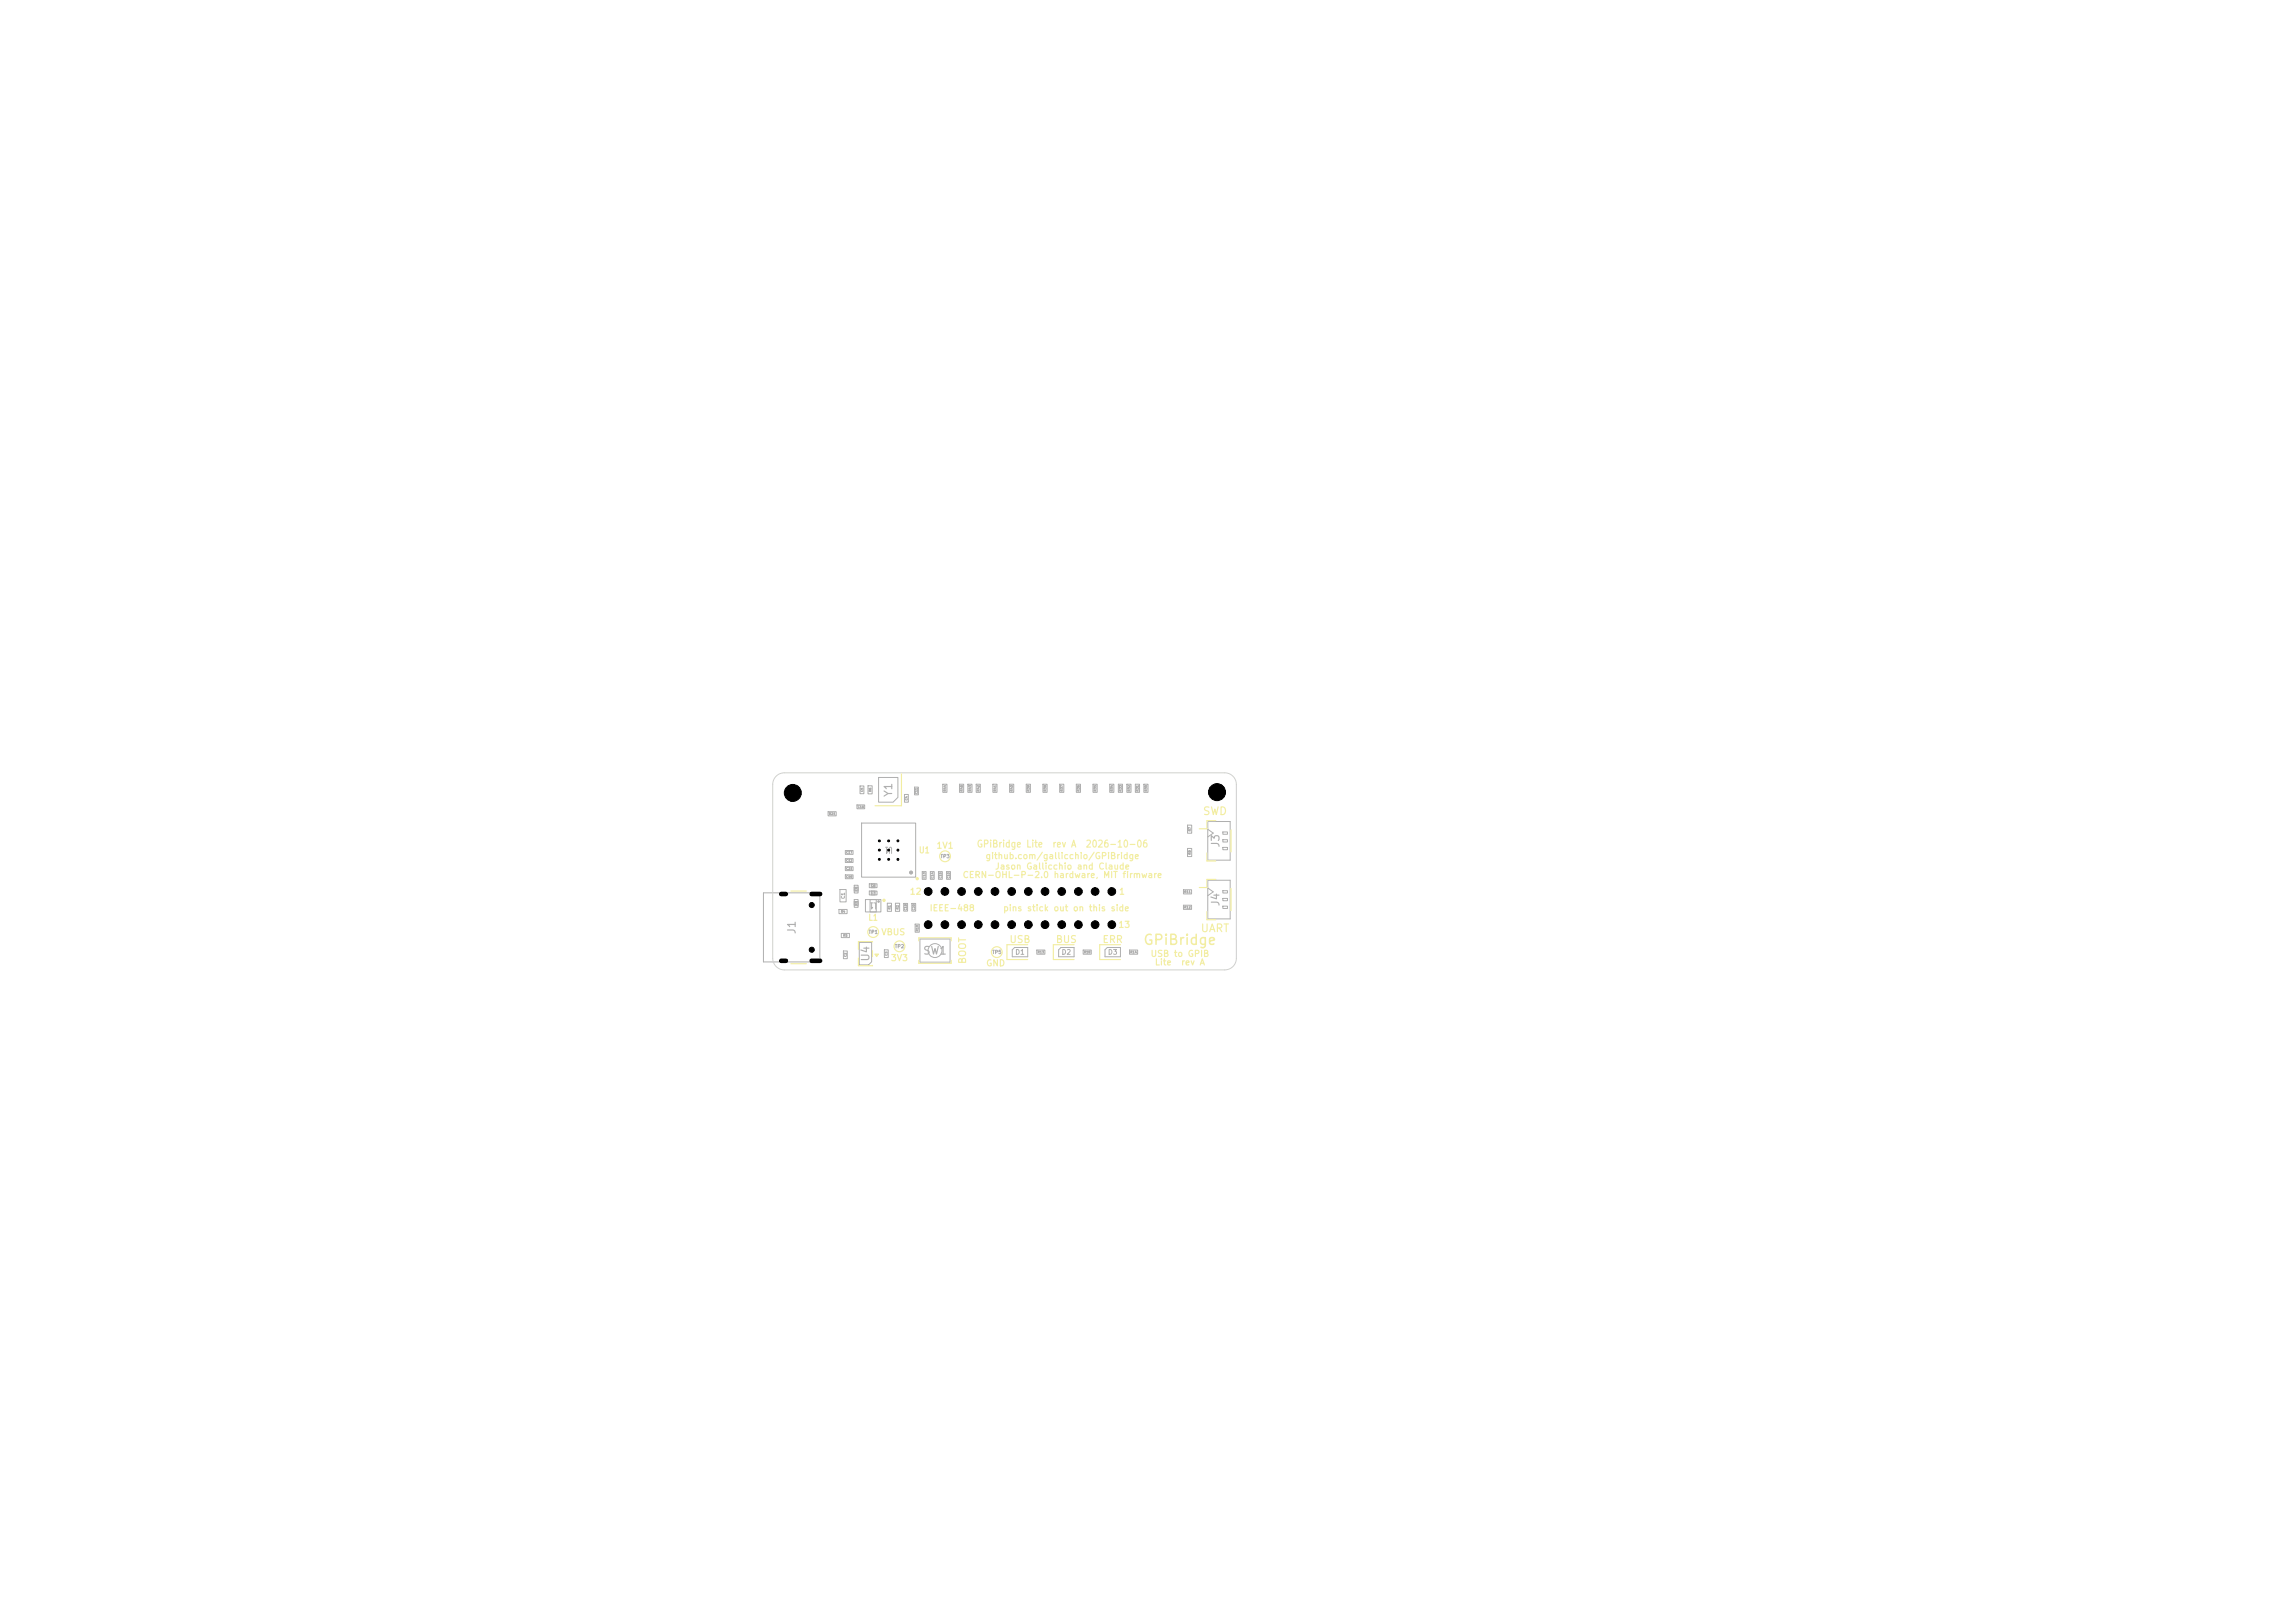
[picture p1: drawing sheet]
<svg xmlns="http://www.w3.org/2000/svg" width="297mm" height="210mm" viewBox="0 0 297 210" stroke-linecap="round" stroke-linejoin="round" font-family="sans-serif">
<defs><g id="words">
<text font-size="1.3" fill="#f2eda1" x="147.9" y="122.6">GPiBridge</text>
<g font-size="1" fill="#afafaf">
<text x="101.5" y="103.3">H1</text>
<text x="115.7" y="103.2" transform="rotate(-90 115.7 103.2)">Y1</text>
<text x="156.4" y="103.2">H2</text>
<text x="158.1" y="109.8" transform="rotate(-90 158.1 109.8)">J3</text>
<text x="158.1" y="117.4" transform="rotate(-90 158.1 117.4)">J4</text>
<text x="103.2" y="121" transform="rotate(-90 103.2 121)">J1</text>
<text x="112.8" y="124.5" transform="rotate(-90 112.8 124.5)">U4</text>
<text x="119.4" y="123.8">SW1</text>
</g>
<g font-size="1" fill="#f2eda1">
<text x="155.6" y="105.7">SWD</text>
<text x="155.3" y="120.9">UART</text>
</g>
<g font-size=".9" fill="#f2eda1">
<text x="126.3" y="109.9">GPiBridge Lite</text>
<text x="136.1" y="109.9">rev A</text>
<text x="140.4" y="109.9">2026-10-06</text>
<text x="125.2" y="124.8" transform="rotate(-90 125.2 124.8)">BOOT</text>
<text x="130.6" y="122.2">USB</text>
<text x="136.6" y="122.2">BUS</text>
<text x="142.6" y="122.2">ERR</text>
</g>
<g font-size=".8" fill="#afafaf">
<text x="115.5" y="109.4" transform="rotate(-180 115.5 109.4)">U1</text>
<text x="113.5" y="116.6" transform="rotate(-180 113.5 116.6)">L1</text>
</g>
<g font-size=".8" fill="#f2eda1">
<text x="118.9" y="110.6">U1</text>
<text x="121.1" y="110">1V1</text>
<text x="124.5" y="113.8">CERN-OHL-P-2.0 hardware, MIT firmware</text>
<text x="127.5" y="111.4">github.com/gallicchio/GPiBridge</text>
<text x="128.7" y="112.7">Jason Gallicchio and Claude</text>
<text x="112.3" y="119.3">L1</text>
<text x="117.7" y="116">12</text>
<text x="120.2" y="118.1">IEEE-488</text>
<text x="129.7" y="118.1">pins stick out on this side</text>
<text x="144.7" y="116">1</text>
<text x="114" y="121.2">VBUS</text>
<text x="115.2" y="124.6">3V3</text>
<text x="127.6" y="125.2">GND</text>
<text x="144.7" y="120.2">13</text>
<text x="148.8" y="124">USB to GPIB</text>
<text x="149.4" y="125.1">Lite</text>
<text x="152.8" y="125.1">rev A</text>
</g>
<g font-size=".6" fill="#afafaf">
<text x="131.3" y="123.7">D1</text>
<text x="137.3" y="123.7">D2</text>
<text x="143.3" y="123.7">D3</text>
</g>
<g font-size=".4" fill="#afafaf">
<text x="121.6" y="111.1">TP3</text>
<text x="109.4" y="116.4" transform="rotate(-90 109.4 116.4)">C1</text>
<text x="112.3" y="120.9">TP1</text>
<text x="115.7" y="122.8">TP2</text>
<text x="128.3" y="123.5">TP5</text>
</g>
<g font-size=".3" fill="#afafaf">
<text x="107.2" y="105.5">R21</text>
<text x="111" y="104.6">C16</text>
<text x="111.8" y="102.5" transform="rotate(-90 111.8 102.5)">C5</text>
<text x="112.8" y="102.5" transform="rotate(-90 112.8 102.5)">R6</text>
<text x="117.5" y="103.6" transform="rotate(-90 117.5 103.6)">C4</text>
<text x="118.8" y="102.8" transform="rotate(-90 118.8 102.8)">C11</text>
<text x="122.5" y="102.4" transform="rotate(-90 122.5 102.4)">R44</text>
<text x="124.7" y="102.4" transform="rotate(-90 124.7 102.4)">R45</text>
<text x="125.7" y="102.4" transform="rotate(-90 125.7 102.4)">R43</text>
<text x="126.8" y="102.4" transform="rotate(-90 126.8 102.4)">R42</text>
<text x="129" y="102.4" transform="rotate(-90 129 102.4)">R41</text>
<text x="131.1" y="102.4" transform="rotate(-90 131.1 102.4)">R40</text>
<text x="133.3" y="102.4" transform="rotate(-90 133.3 102.4)">R39</text>
<text x="135.5" y="102.4" transform="rotate(-90 135.5 102.4)">R38</text>
<text x="137.6" y="102.4" transform="rotate(-90 137.6 102.4)">R37</text>
<text x="139.8" y="102.4" transform="rotate(-90 139.8 102.4)">R36</text>
<text x="141.9" y="102.4" transform="rotate(-90 141.9 102.4)">R35</text>
<text x="144.1" y="102.4" transform="rotate(-90 144.1 102.4)">R34</text>
<text x="145.2" y="102.4" transform="rotate(-90 145.2 102.4)">R33</text>
<text x="146.3" y="102.4" transform="rotate(-90 146.3 102.4)">R32</text>
<text x="147.4" y="102.4" transform="rotate(-90 147.4 102.4)">R31</text>
<text x="148.5" y="102.4" transform="rotate(-90 148.5 102.4)">R30</text>
<text x="154.2" y="107.6" transform="rotate(-90 154.2 107.6)">R7</text>
<text x="109.5" y="112.6">C21</text>
<text x="109.5" y="111.6">C12</text>
<text x="109.5" y="113.7">C18</text>
<text x="109.5" y="110.5">C17</text>
<text x="119.8" y="113.7" transform="rotate(-90 119.8 113.7)">C13</text>
<text x="120.9" y="113.7" transform="rotate(-90 120.9 113.7)">C14</text>
<text x="121.9" y="113.7" transform="rotate(-90 121.9 113.7)">C15</text>
<text x="123" y="113.7" transform="rotate(-90 123 113.7)">C10</text>
<text x="154.2" y="110.6" transform="rotate(-90 154.2 110.6)">R8</text>
<text x="108.8" y="118.2">R4</text>
<text x="111" y="117.2" transform="rotate(-90 111 117.2)">R3</text>
<text x="111" y="115.3" transform="rotate(-90 111 115.3)">C9</text>
<text x="112.7" y="114.8">C6</text>
<text x="112.7" y="115.7">C7</text>
<text x="115.3" y="117.7" transform="rotate(-90 115.3 117.7)">R1</text>
<text x="116.4" y="117.7" transform="rotate(-90 116.4 117.7)">R2</text>
<text x="117.4" y="117.8" transform="rotate(-90 117.4 117.8)">C19</text>
<text x="118.5" y="117.8" transform="rotate(-90 118.5 117.8)">C20</text>
<text x="153.2" y="115.6">R11</text>
<text x="153.2" y="117.6">R12</text>
<text x="109.1" y="121.3">R5</text>
<text x="109.6" y="123.9" transform="rotate(-90 109.6 123.9)">C2</text>
<text x="114.9" y="123.7" transform="rotate(-90 114.9 123.7)">C3</text>
<text x="118.9" y="120.5" transform="rotate(-90 118.9 120.5)">R10</text>
<text x="134.3" y="123.4">R13</text>
<text x="140.3" y="123.4">R18</text>
<text x="146.3" y="123.4">R14</text>
</g>
</g></defs>
<g fill="none" stroke="#afafaf" stroke-width=".13">
<path d="M98.8 115.5h7.3v9h-7.3zM107.2 105h1v.6h-1zM108.6 117.7h1v.5h-1zM108.7 115.1h.8v1.6h-.8zM109.4 112.1h1v.6h-1zM109.4 111.1h1v.5h-1zM109.4 113.2h1v.5h-1zM109.4 110.1h1v.4h-1zM110.5 116.7h.6v.4h-.6zM110.5 116.4h.6v1h-.6zM110.5 114.8h.6v.5h-.6zM110.5 114.5h.6v1h-.6z"/>
<path d="M110.9 104.1h1v.6h-1zM111.3 101.7h.5v1h-.5zM111.5 106.5h7v7h-7zM112 116.4h2v1.6h-2zM112.3 101.7h.6v1h-.6zM112.5 114.4h1v.5h-1zM112.5 115.3h1v.5h-1zM112.6 116.4h.8v1.6h-.8zM112.8 114.4h.4v.5h-.4zM112.8 115.3h.4v.5h-.4zM113.7 100.6h2.5v2.6l-.6 .6h-1.9zM114.8 116.9h.6v1h-.6z"/>
<path d="M115.9 116.9h.5v1h-.5zM116.9 116.9h.6v1h-.6zM117.1 102.8h.4v1h-.4zM118 116.9h.5v1h-.5zM118.4 101.8h.4v1h-.4zM118.4 119.6h.6v1h-.6zM119.4 112.8h.4v1h-.4zM120.4 112.8h.5v1h-.5zM121.5 112.8h.4v1h-.4zM122 101.5h.5v1h-.5zM122.5 112.8h.5v1h-.5zM124.2 101.5h.5v1h-.5z"/>
<path d="M125.2 101.5h.6v1h-.6zM126.3 101.5h.6v1h-.6zM128.5 101.5h.5v1h-.5zM130.6 101.5h.6v1h-.6zM132.8 101.5h.5v1h-.5zM135 101.5h.5v1h-.5zM137.1 101.5h.6v1h-.6zM139.3 101.5h.5v1h-.5zM141.5 101.5h.5v1h-.5zM143.6 101.5h.6v1h-.6zM144.7 101.5h.6v1h-.6zM145.8 101.5h.6v1h-.6z"/>
<path d="M146.9 101.5h.6v1h-.6zM148 101.5h.6v1h-.6zM153.2 115.1h1v.6h-1zM153.2 117.1h1v.6h-1zM153.7 106.8h.5v1h-.5zM153.7 109.8h.5v1h-.5zM156.3 106.3h2.9v5h-2.9zM156.3 113.9h2.9v5h-2.9zM156.3 107.3l.7 .5-.7 .5M156.3 114.9l.7 .5-.7 .5M158.2 107.7h.7v.3h-.7zM158.2 108.7h.7v.3h-.7z"/>
<path d="M158.2 109.7h.7v.3h-.7zM158.2 115.2h.7v.3h-.7zM158.2 116.2h.7v.3h-.7zM158.2 117.2h.7v.3h-.7zM108.9 120.8h1v.5h-1zM109.1 123.1h.6v1h-.6zM111.2 121.9h1.6v2.6l-.4 .3h-1.2zM114.5 122.9h.4v1h-.4zM119 121.5h3.9v3h-3.9zM131.3 122.6h1.7v1.2h-2v-.9zM134.2 122.9h1v.6h-1zM137.3 122.6h1.7v1.2h-2v-.9z"/>
<path d="M140.2 122.9h1v.6h-1zM143.3 122.6h1.7v1.2h-2v-.9zM146.2 122.9h1v.6h-1z"/>
<circle cx="121" cy="123" r=".9"/>
</g>
<g fill="#afafaf" stroke="#afafaf" stroke-width=".13">
<circle cx="113.7" cy="116.7" r=".1"/>
<circle cx="117.9" cy="112.9" r=".2"/>
</g>
<g fill="none" stroke="#f2eda1" stroke-width=".15">
<path d="M102.4 115.3h1.9M116.7 100.1v4.2h-3.5M156.2 110.4v1h1.1M156.2 118v1h1.1M157.3 106.2h-1.1v1h-1M157.3 113.8h-1.1v1h-1M159.3 107.4v2.8M159.3 115v2.8M102.4 124.7h1.9M111.1 124v1l1.8-.1M112.9 121.9l-1.8-.1v1M112.9 123v.8"/>
<path d="M118.9 121.7v-.3h4.2v.3M118.9 124.3v.4h4.2v-.4M133 122.2h-2.7v2h2.7M139 122.2h-2.7v2h2.7M145 122.2h-2.7v2h2.7"/>
<circle cx="122.3" cy="110.8" r=".7"/>
<circle cx="113" cy="120.6" r=".7"/>
<circle cx="116.4" cy="122.4" r=".7"/>
<circle cx="129" cy="123.2" r=".7"/>
</g>
<g fill="#f2eda1" stroke="#f2eda1" stroke-width=".13">
<circle cx="114.4" cy="116.5" r=".16"/>
<circle cx="118.7" cy="113.7" r=".15"/>
</g>
<path d="M113.2 123.5h.5l-.2 .3z" fill="none" stroke="#f2eda1" stroke-width=".13"/>
<path d="M113.2 123.5h.5l-.2 .3z" fill="#f2eda1"/>
<path d="M100.4 100.4l.6-.3 .5-.1h57a1.5 1.5 0 0 1 1.5 1.5v22.5a1.5 1.5 0 0 1-1.5 1.5h-57a1.5 1.5 0 0 1-1.5-1.5v-22.5l.1-.5z" fill="none" stroke="#d0d2cd" stroke-width=".13"/>
<g fill="#000" stroke="#000" stroke-width=".13">
<circle cx="102.6" cy="102.6" r="1.1"/>
<circle cx="105.1" cy="117.1" r=".33"/>
<circle cx="113.8" cy="110" r=".12"/>
<circle cx="113.8" cy="111.2" r=".13"/>
<circle cx="113.8" cy="108.8" r=".13"/>
<circle cx="115" cy="110" r=".12"/>
<circle cx="115" cy="111.2" r=".12"/>
<circle cx="115" cy="108.8" r=".12"/>
<circle cx="116.2" cy="110" r=".12"/>
<circle cx="116.2" cy="111.2" r=".12"/>
<circle cx="116.2" cy="108.8" r=".13"/>
<circle cx="120.1" cy="119.6" r=".5"/>
<circle cx="120.1" cy="115.4" r=".5"/>
<circle cx="122.3" cy="119.6" r=".5"/>
<circle cx="122.3" cy="115.4" r=".5"/>
<circle cx="124.4" cy="119.6" r=".5"/>
<circle cx="124.4" cy="115.4" r=".5"/>
<circle cx="126.6" cy="119.6" r=".5"/>
<circle cx="126.6" cy="115.4" r=".5"/>
<circle cx="128.8" cy="119.6" r=".5"/>
<circle cx="128.8" cy="115.4" r=".5"/>
<circle cx="130.9" cy="119.6" r=".5"/>
<circle cx="130.9" cy="115.4" r=".5"/>
<circle cx="133.1" cy="119.6" r=".5"/>
<circle cx="133.1" cy="115.4" r=".5"/>
<circle cx="135.2" cy="119.6" r=".5"/>
<circle cx="135.2" cy="115.4" r=".5"/>
<circle cx="137.4" cy="119.6" r=".5"/>
<circle cx="137.4" cy="115.4" r=".5"/>
<circle cx="139.6" cy="119.6" r=".5"/>
<circle cx="139.6" cy="115.4" r=".5"/>
<circle cx="141.7" cy="119.6" r=".5"/>
<circle cx="141.7" cy="115.4" r=".5"/>
<circle cx="143.9" cy="119.6" r=".5"/>
<circle cx="143.9" cy="115.4" r=".5"/>
<circle cx="157.5" cy="102.5" r="1.1"/>
<circle cx="105" cy="122.9" r=".33"/>
</g>
<path d="M101.1 115.7h.6M105 115.7h1.1M101.1 124.3h.6M105 124.3h1.1" fill="none" stroke="#000" stroke-width=".6"/>
<use href="#words"/>
</svg>
